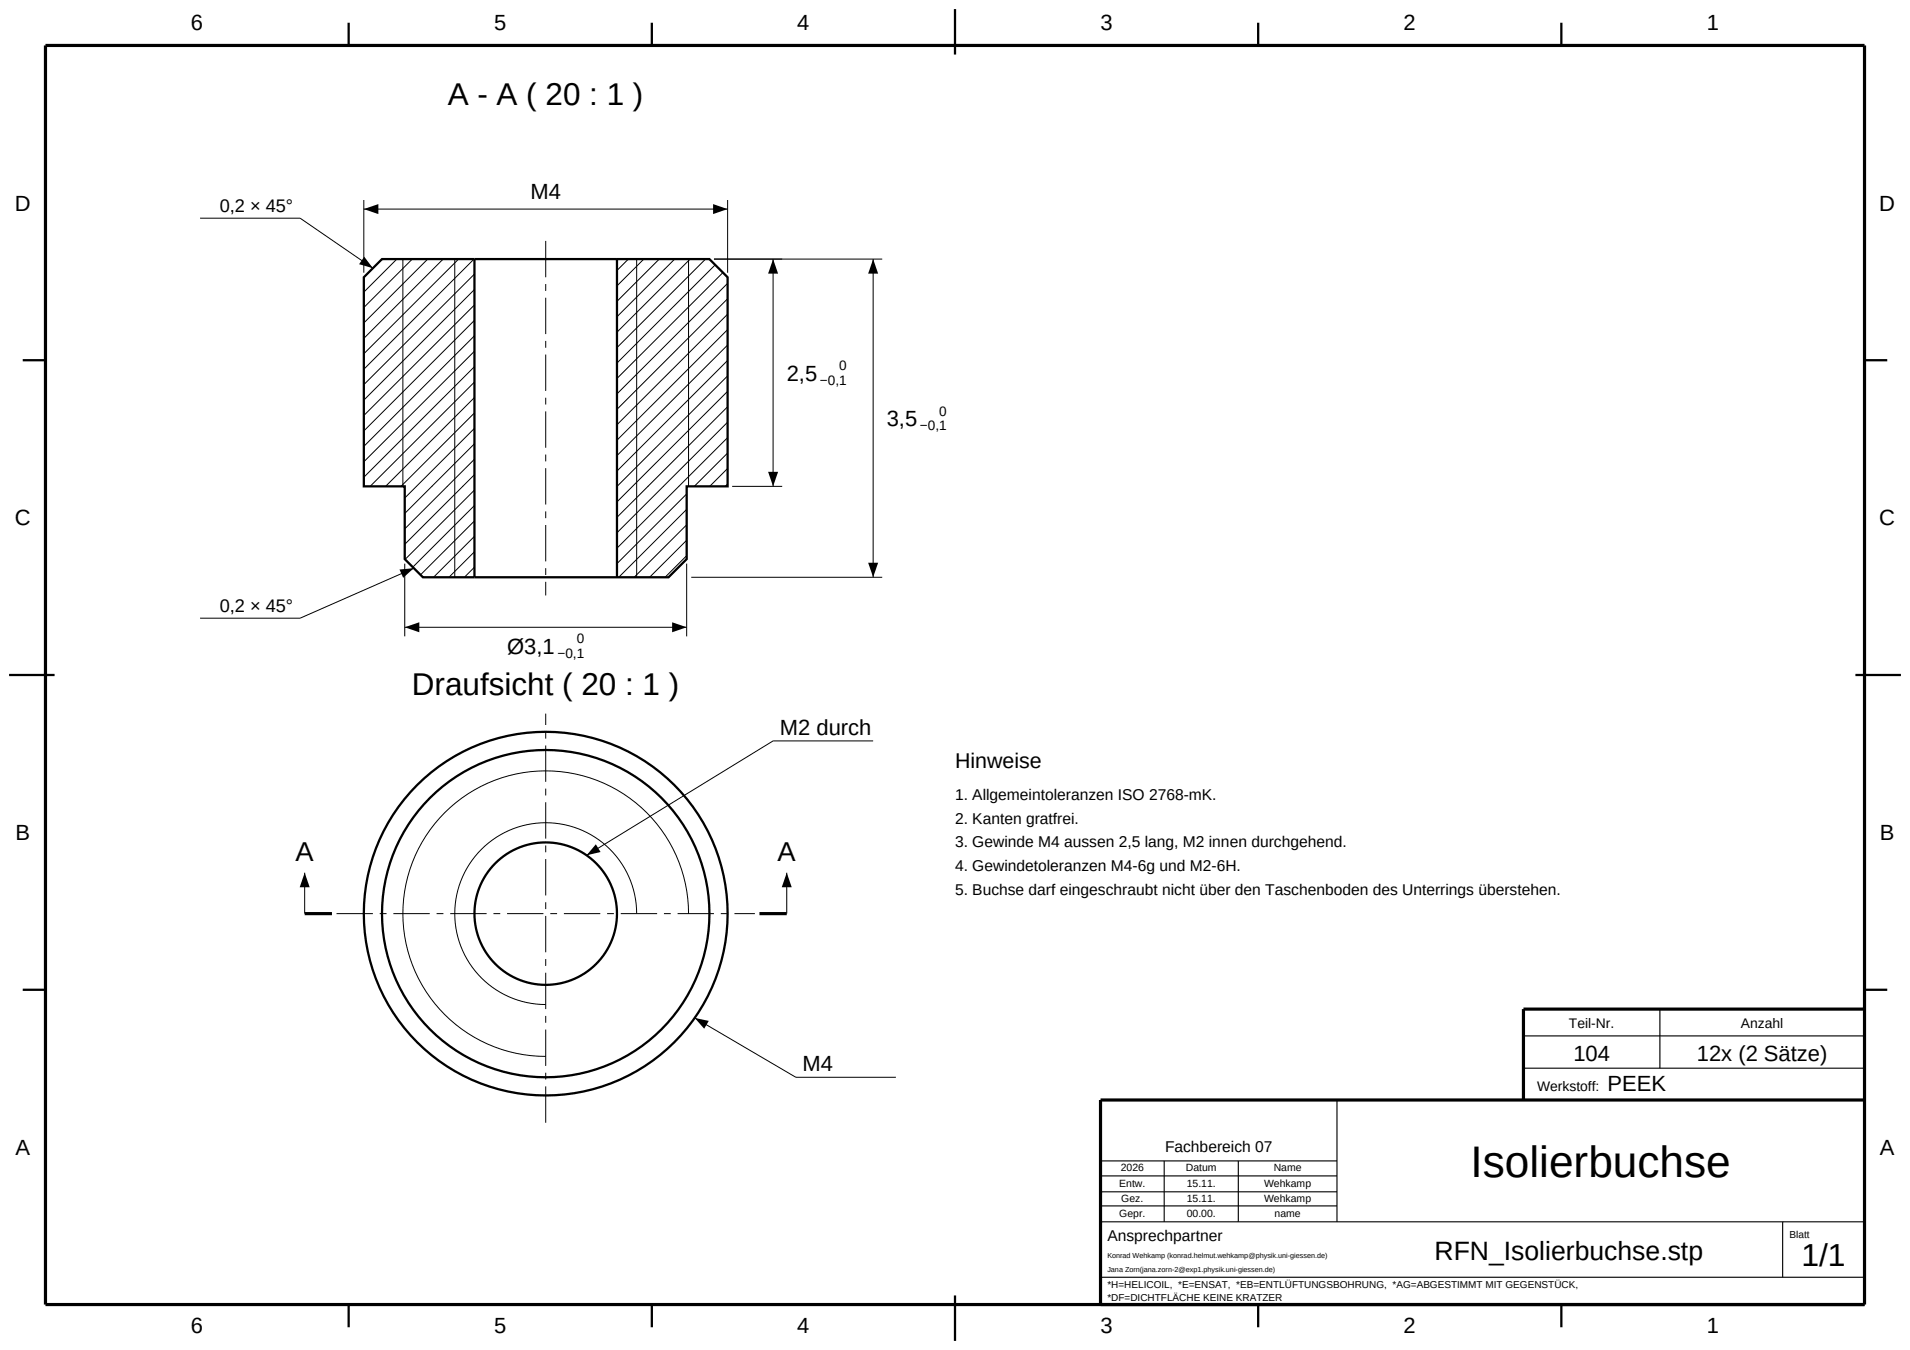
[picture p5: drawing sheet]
<svg xmlns="http://www.w3.org/2000/svg" width="420mm" height="297mm" viewBox="0 0 420 297" stroke-linecap="round" stroke-linejoin="round" font-family="sans-serif">
<defs><g id="words">
<text font-size="9.7" x="323.4" y="259">Isolierbuchse</text>
<text font-size="7" x="396.1" y="278.6">1/1</text>
<g font-size="6.9">
<text x="98.5" y="23">A - A ( 20 : 1 )</text>
<text x="90.6" y="153">Draufsicht ( 20 : 1 )</text>
</g>
<g font-size="6">
<text x="65" y="189.5">A</text>
<text x="171" y="189.5">A</text>
</g>
<text font-size="5.8" x="315.5" y="277.1">RFN_Isolierbuchse.stp</text>
<g font-size="4.8">
<text x="42" y="6.6">6</text>
<text x="108.7" y="6.6">5</text>
<text x="175.3" y="6.6">4</text>
<text x="242" y="6.6">3</text>
<text x="308.7" y="6.6">2</text>
<text x="375.3" y="6.6">1</text>
<text x="3.3" y="46.3">D</text>
<text x="116.6" y="43.7">M4</text>
<text x="413.3" y="46.3">D</text>
<text x="173" y="83.8">2,5</text>
<text x="195" y="93.8">3,5</text>
<text x="3.3" y="115.6">C</text>
<text x="413.3" y="115.6">C</text>
<text x="111.5" y="143.9">Ø3,1</text>
<text x="171.5" y="161.6">M2 durch</text>
<text x="3.4" y="184.8">B</text>
<text x="413.4" y="184.8">B</text>
<text x="346" y="233.4">104</text>
<text x="373.1" y="233.4">12x (2 Sätze)</text>
<text x="176.5" y="235.6">M4</text>
<text x="353.5" y="240">PEEK</text>
<text x="3.4" y="254.1">A</text>
<text x="413.4" y="254.1">A</text>
<text x="42" y="293.2">6</text>
<text x="108.7" y="293.2">5</text>
<text x="175.3" y="293.2">4</text>
<text x="242" y="293.2">3</text>
<text x="308.7" y="293.2">2</text>
<text x="375.3" y="293.2">1</text>
</g>
<text font-size="4.7" x="210" y="169">Hinweise</text>
<g font-size="4">
<text x="48.3" y="46.6">0,2 × 45°</text>
<text x="48.3" y="134.6">0,2 × 45°</text>
</g>
<g font-size="3.4">
<text x="210" y="176">1. Allgemeintoleranzen ISO 2768-mK.</text>
<text x="210" y="181.2">2. Kanten gratfrei.</text>
<text x="210" y="186.4">3. Gewinde M4 aussen 2,5 lang, M2 innen durchgehend.</text>
<text x="210" y="191.6">4. Gewindetoleranzen M4-6g und M2-6H.</text>
<text x="210" y="196.8">5. Buchse darf eingeschraubt nicht über den Taschenboden des Unterrings überstehen.</text>
<text x="256.2" y="253.4">Fachbereich 07</text>
<text x="243.5" y="273">Ansprechpartner</text>
</g>
<g font-size="3.1">
<text x="345" y="226.2">Teil-Nr.</text>
<text x="382.8" y="226.2">Anzahl</text>
<text x="338" y="240">Werkstoff:</text>
</g>
<g font-size="3">
<text x="184.5" y="81.5">0</text>
<text x="180.3" y="84.6">−0,1</text>
<text x="202.3" y="94.6">−0,1</text>
<text x="206.5" y="91.5">0</text>
<text x="126.8" y="141.6">0</text>
<text x="122.6" y="144.7">−0,1</text>
</g>
<g font-size="2.3">
<text x="246.4" y="257.7">2026</text>
<text x="260.8" y="257.7">Datum</text>
<text x="280.1" y="257.7">Name</text>
<text x="246.1" y="261.1">Entw.</text>
<text x="261" y="261.1">15.11.</text>
<text x="278" y="261.1">Wehkamp</text>
<text x="246.1" y="267.7">Gepr.</text>
<text x="246.6" y="264.4">Gez.</text>
<text x="261" y="264.4">15.11.</text>
<text x="261" y="267.7">00.00.</text>
<text x="278" y="264.4">Wehkamp</text>
<text x="280.3" y="267.7">name</text>
</g>
<g font-size="2.2">
<text x="393.5" y="272.4">Blatt</text>
<text x="243.5" y="283.3">*H=HELICOIL, *E=ENSAT, *EB=ENTLÜFTUNGSBOHRUNG, *AG=ABGESTIMMT MIT GEGENSTÜCK,</text>
<text x="243.5" y="286.2">*DF=DICHTFLÄCHE KEINE KRATZER</text>
</g>
<g font-size="1.6">
<text x="243.5" y="276.8">Konrad Wehkamp (konrad.helmut.wehkamp@physik.uni-giessen.de)</text>
<text x="243.5" y="279.8">Jana Zorn(jana.zorn-2@exp1.physik.uni-giessen.de)</text>
</g>
</g></defs>
<path d="M10 10h400v277h-400zM67 201h6M167 201h6M410 222h-75v20M410 242h-168v45" fill="none" stroke="#000" stroke-width=".7" stroke-linecap="butt"/>
<g fill="none" stroke="#000" stroke-width=".5">
<path d="M76.7 5v5M143.3 5v5M210 2v10M276.7 5v5M343.3 5v5M104.3 57h-20.3l-4 4v46h9v16l4 4h11.3M104.3 57v70M104.3 57h31.4M135.7 57h20.3l4 4v46h-9v16l-4 4h-11.3M135.7 57v70M5 79.2h5M410 79.2h5"/>
<path d="M104.3 127h31.4M2 148.5h10M408 148.5h10M5 217.7h5M410 217.7h5M76.7 287v5M143.3 287v5M210 285v10M276.7 287v5M343.3 287v5"/>
<circle cx="120" cy="201" r="15.7"/>
<circle cx="120" cy="201" r="40"/>
<circle cx="120" cy="201" r="36"/>
</g>
<g fill="none" stroke="#000" stroke-width=".25">
<path d="M335 235h75M335 227.9h75M365 222v13M242 258.7h52M242 255.4h52M256 255.4v13.4M272.3 255.4v13.4M294 242v26.8M242 268.8h168M242 265.3h52M242 262.2h52M392 268.8v12.2"/>
<path d="M242 281h168"/>
</g>
<g fill="none" stroke="#000" stroke-width=".22">
<path d="M44 48h22l16 11M80 44v16M80 46h80M87.3 57l-7.3 7.3M88.6 57v50M90.7 57l-10.7 10.7M94.1 57l-14.1 14.1M97.4 57l-17.4 17.4M100 57v70M100.8 57l-20.8 20.8M104.2 57l-24.2 24.2M138.2 57l-2.5 2.5"/>
<path d="M140 57v70M141.6 57l-5.9 5.9M145 57l-9.3 9.3M148.4 57l-12.7 12.7M151.4 57v50M151.8 57l-16.1 16.1M155.1 57l-19.4 19.5M157 57h37M157.3 58.3l-21.6 21.6M159 60l-23.3 23.3M160 44v16M170 57v50"/>
<path d="M192 57v70M104.3 77.3l-24.3 24.3M104.3 73.9l-24.3 24.3M104.3 70.5l-24.3 24.3M104.3 67.1l-24.3 24.3M104.3 63.7l-24.3 24.3M104.3 60.3l-24.3 24.3M160 79.3l-24.3 24.3M160 75.9l-24.3 24.3M160 72.5l-24.3 24.3M160 69.1l-24.3 24.3M160 65.7l-24.3 24.4"/>
<path d="M160 62.3l-24.3 24.4M104.3 97.6l-15.3 15.4M104.3 94.2l-15.3 15.4M104.3 90.8l-16.1 16.2M104.3 87.5l-19.5 19.5M104.3 84.1l-22.9 22.9M104.3 80.7l-24.3 24.3M160 99.7l-7.3 7.3M160 96.3l-24.3 24.3M160 92.9l-24.3 24.3M160 89.5l-24.3 24.3M160 86.1l-24.3 24.3"/>
<path d="M160 82.7l-24.3 24.3M104.3 118l-9 9M104.3 114.6l-11.8 11.9M104.3 107.8l-15.2 15.3M104.3 104.4l-15.3 15.4M104.3 101l-15.3 15.4M104.3 111.2l-13.5 13.6M151 115.5l-11.5 11.5M151 112.1l-14.9 14.9M151 108.7l-15.3 15.3M151 118.8l-8.2 8.2M160 106.5l-.5 .5"/>
<path d="M160 103.1l-3.9 3.9M161 107h11M89 124v16M89 138h62M91 125l-25 11h-22M104.3 124.8l-2.2 2.2M104.3 121.4l-5.6 5.6M151 122.2l-4.8 4.8M151 124v16M152 127h42M192 163h-22l-41 25.2M67 192v9"/>
<path d="M173 192v9M140 201a20 20 0 0 0-20-20 20 20 0 0 0-20 20 20 20 0 0 0 20 20M151.4 201a31.4 31.4 0 0 0-31.4-31.4 31.4 31.4 0 0 0-31.4 31.4 31.4 31.4 0 0 0 31.4 31.4M152.8 223.9l22.2 13.1h22"/>
</g>
<path d="M120 53v78M74 201h92M120 247v-90" fill="none" stroke="#000" stroke-width=".22" stroke-dasharray="8 1.5 1.5 1.5" stroke-linecap="butt"/>
<g fill="#000">
<path d="M80 46l3.2-1.1v2.2zM80.1 56.5l1.9 2.5-3-.9zM156.8 44.9l3.2 1.1-3.2 1.1zM170 57l1.1 3.2h-2.2zM192 57l1.1 3.2h-2.2zM168.9 103.8h2.2l-1.1 3.2zM89 138l3.2-1.1v2.2zM87.9 125.3l3.1-.3-2.3 2.1zM147.8 136.9l3.2 1.1-3.2 1.1zM190.9 123.8h2.2l-1.1 3.2zM67 192l1.1 3.2h-2.2zM131 185.7l1.1 1.7-3.1 .8z"/>
<path d="M173 192l1.1 3.2h-2.2zM152.8 223.9l3.1 .7-1.1 1.7z"/>
</g>
<use href="#words"/>
</svg>
